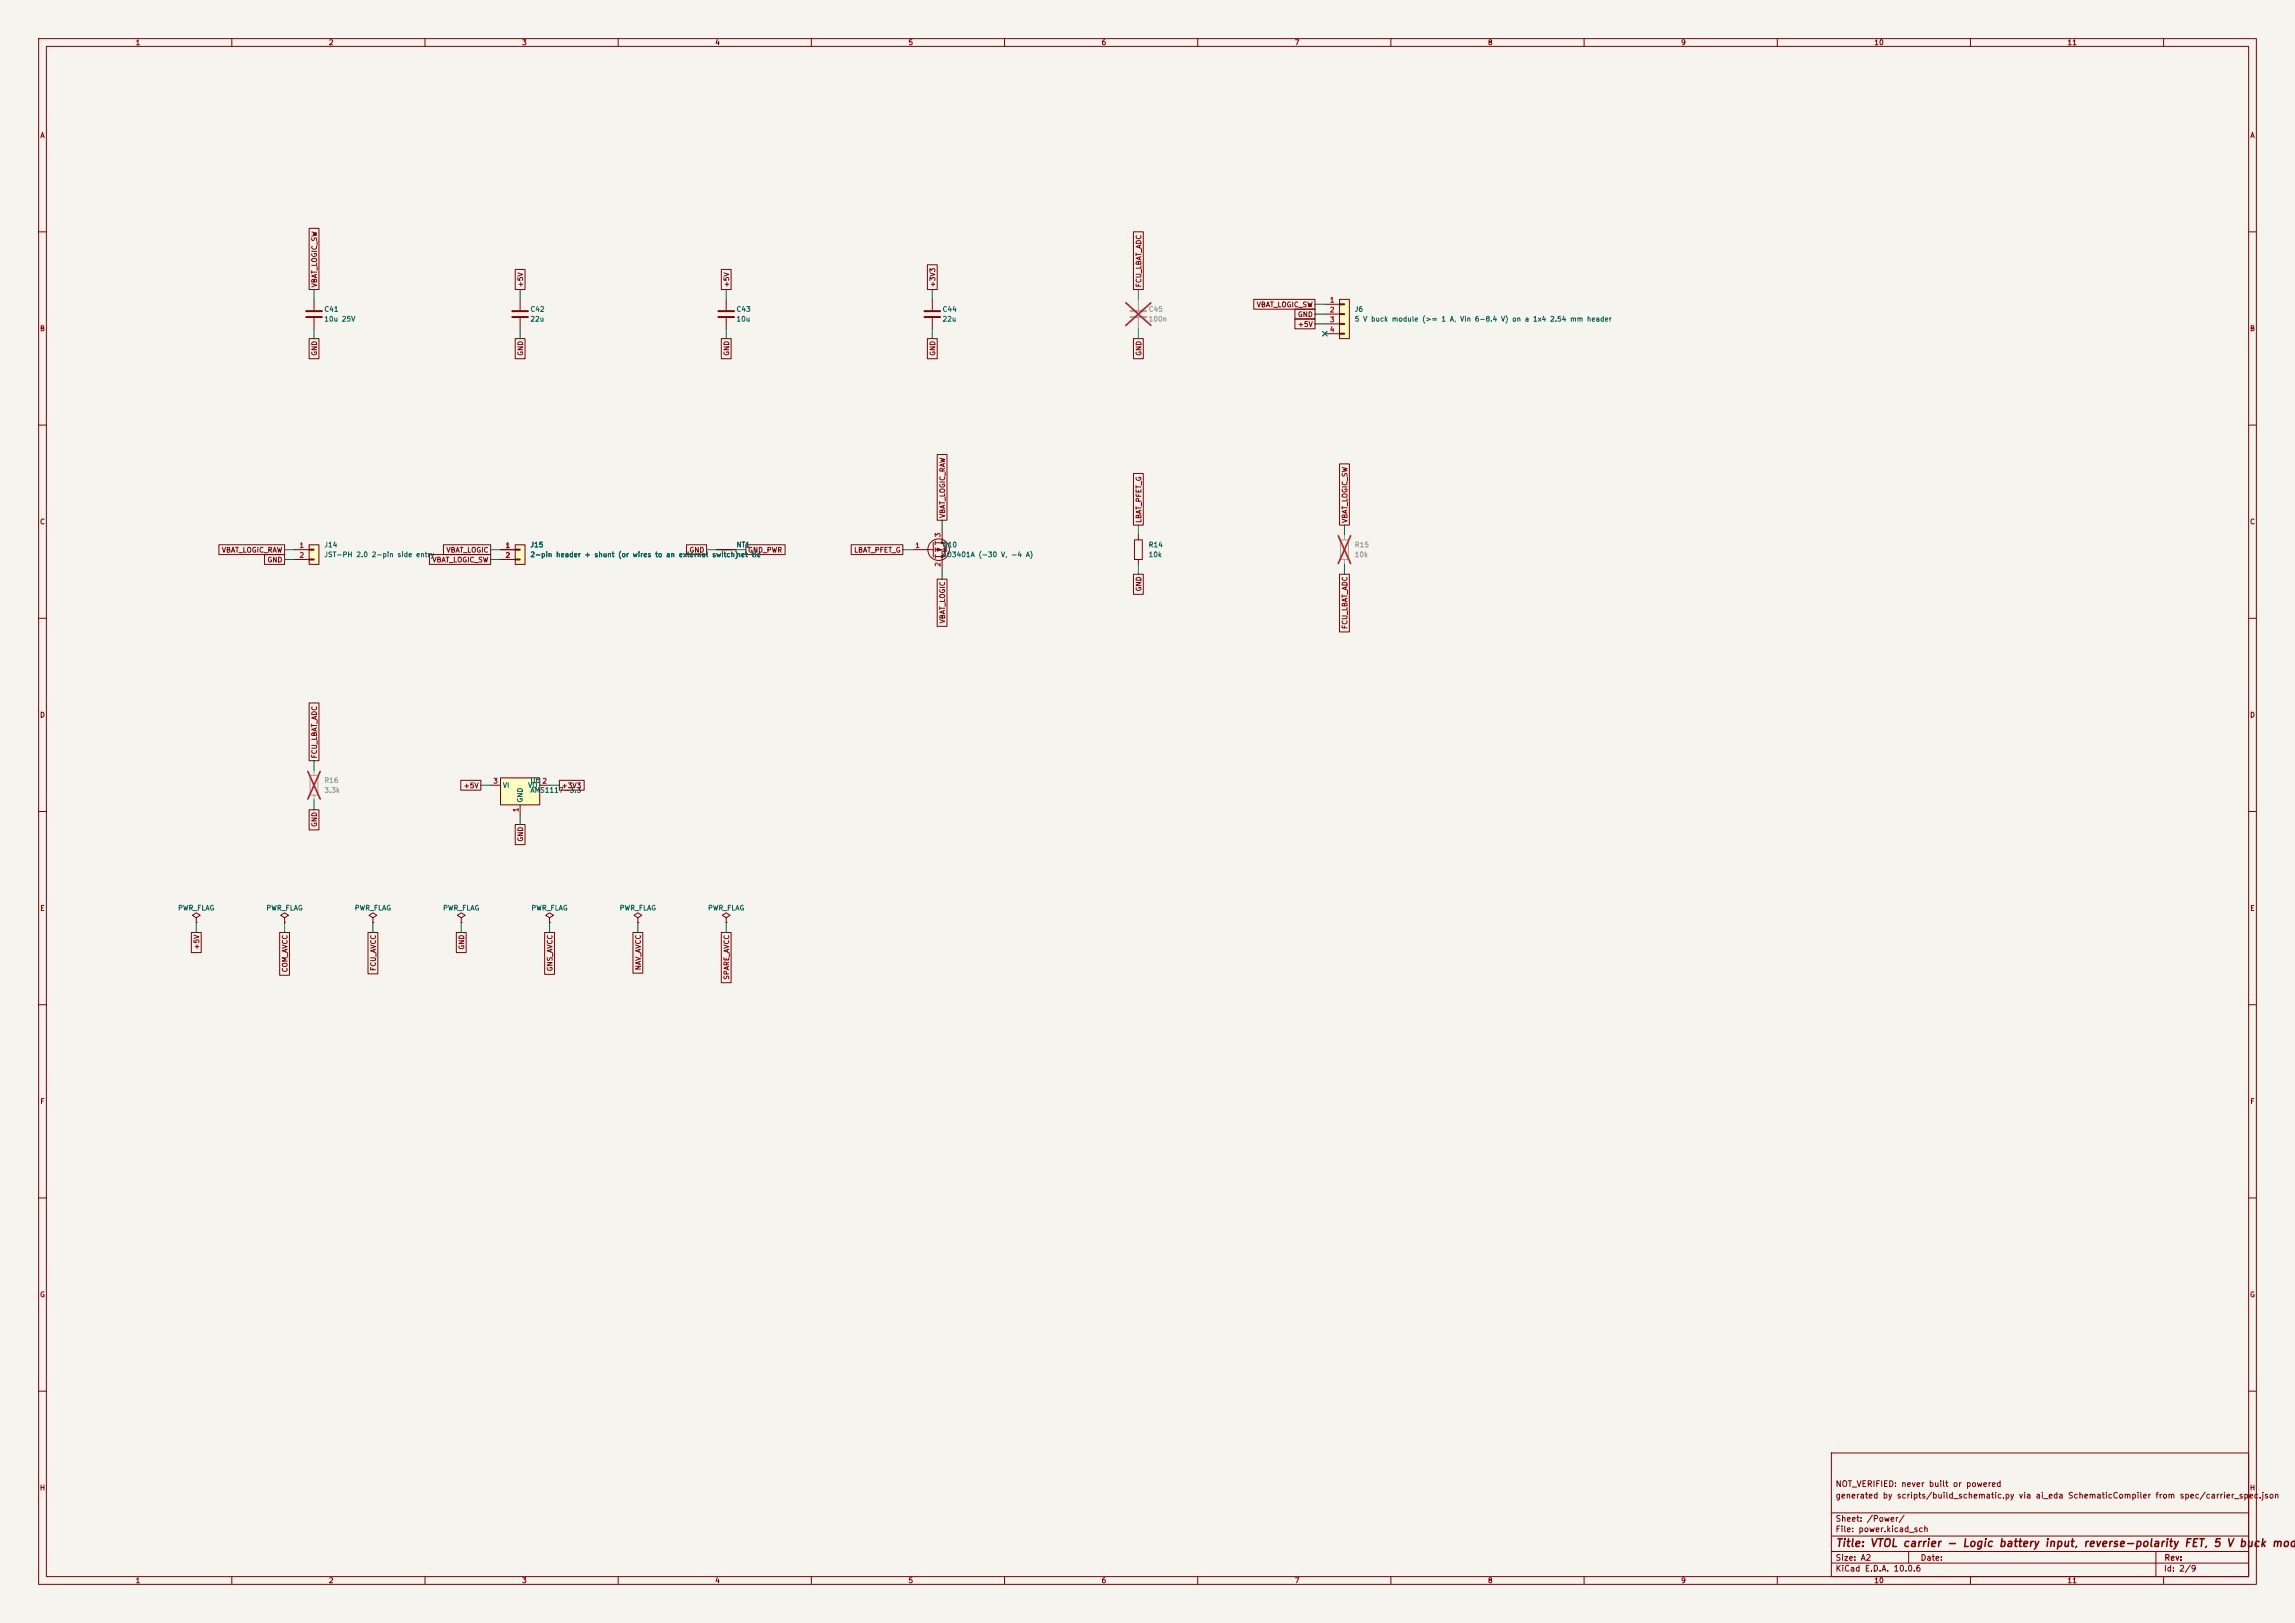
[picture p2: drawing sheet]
<svg xmlns="http://www.w3.org/2000/svg" width="594mm" height="420mm" viewBox="0 0 594 420" stroke-linecap="round" stroke-linejoin="round" font-family="sans-serif">
<defs><g id="words">
<text font-size="2" fill="#840000" x="475" y="400.8">Title: VTOL carrier - Logic battery input, reverse-polarity FET, 5 V buck modu</text>
<g font-size="1.5" fill="#840000">
<text x="475" y="388.1">generated by scripts/build_schematic.py via ai_eda SchematicCompiler from spec/carrier_spec.json</text>
<text x="475" y="385.1">NOT_VERIFIED: never built or powered</text>
<text x="475" y="394.1">Sheet: /Power/</text>
<text x="475" y="396.8">File: power.kicad_sch</text>
<text x="475" y="407">KiCad E.D.A. 10.0.6</text>
<text x="475" y="404.2">Size: A2</text>
<text x="497" y="404.2">Date:</text>
<text x="560" y="407">Id: 2/9</text>
<text x="560.1" y="404.2">Rev:</text>
</g>
<g font-size="1.3" fill="#840000">
<text x="35" y="12">1</text>
<text x="85" y="12">2</text>
<text x="135" y="12">3</text>
<text x="185" y="12">4</text>
<text x="235" y="12">5</text>
<text x="285" y="12">6</text>
<text x="335" y="12">7</text>
<text x="385" y="12">8</text>
<text x="435" y="12">9</text>
<text x="485" y="12">10</text>
<text x="535" y="12">11</text>
<text x="10.3" y="36">A</text>
<text x="582.3" y="36">A</text>
<text x="82.3" y="74.5" transform="rotate(-90 82.3 74.5)">VBAT_LOGIC_SW</text>
<text x="135.7" y="74.5" transform="rotate(-90 135.7 74.5)">+5V</text>
<text x="189" y="74.5" transform="rotate(-90 189 74.5)">+5V</text>
<text x="242.4" y="74.5" transform="rotate(-90 242.4 74.5)">+3V3</text>
<text x="295.7" y="74.5" transform="rotate(-90 295.7 74.5)">FCU_LBAT_ADC</text>
<text x="325.1" y="79.8">VBAT_LOGIC_SW</text>
<text x="335.8" y="82.3">GND</text>
<text x="10.2" y="86">B</text>
<text x="335.8" y="84.9">+5V</text>
<text x="582.2" y="86">B</text>
<text x="82.3" y="92.2" transform="rotate(-90 82.3 92.2)">GND</text>
<text x="135.7" y="92.2" transform="rotate(-90 135.7 92.2)">GND</text>
<text x="189" y="92.2" transform="rotate(-90 189 92.2)">GND</text>
<text x="242.4" y="92.2" transform="rotate(-90 242.4 92.2)">GND</text>
<text x="295.7" y="92.2" transform="rotate(-90 295.7 92.2)">GND</text>
<text x="10.2" y="136">C</text>
<text x="244.9" y="134.2" transform="rotate(-90 244.9 134.2)">VBAT_LOGIC_RAW</text>
<text x="295.7" y="135.4" transform="rotate(-90 295.7 135.4)">LBAT_PFET_G</text>
<text x="349" y="135.4" transform="rotate(-90 349 135.4)">VBAT_LOGIC_SW</text>
<text x="582.2" y="136">C</text>
<text x="57.3" y="143.3">VBAT_LOGIC_RAW</text>
<text x="115.4" y="143.3">VBAT_LOGIC</text>
<text x="178.3" y="143.3">GND</text>
<text x="193.5" y="143.3">GND_PWR</text>
<text x="220.9" y="143.3">LBAT_PFET_G</text>
<text x="69.1" y="145.8">GND</text>
<text x="111.8" y="145.8">VBAT_LOGIC_SW</text>
<text x="295.7" y="153.2" transform="rotate(-90 295.7 153.2)">GND</text>
<text x="244.9" y="161.4" transform="rotate(-90 244.9 161.4)">VBAT_LOGIC</text>
<text x="349" y="162.9" transform="rotate(-90 349 162.9)">FCU_LBAT_ADC</text>
<text x="10.2" y="186">D</text>
<text x="582.2" y="186">D</text>
<text x="82.3" y="196.4" transform="rotate(-90 82.3 196.4)">FCU_LBAT_ADC</text>
<text x="119.9" y="204.3">+5V</text>
<text x="145.2" y="204.3">+3V3</text>
<text x="82.3" y="214.1" transform="rotate(-90 82.3 214.1)">GND</text>
<text x="135.7" y="217.9" transform="rotate(-90 135.7 217.9)">GND</text>
<text x="10.3" y="236">E</text>
<text x="582.3" y="236">E</text>
<text x="51.9" y="245.9" transform="rotate(-90 51.9 245.9)">+5V</text>
<text x="120.4" y="245.9" transform="rotate(-90 120.4 245.9)">GND</text>
<text x="74.7" y="251.7" transform="rotate(-90 74.7 251.7)">COM_AVCC</text>
<text x="97.6" y="251.4" transform="rotate(-90 97.6 251.4)">FCU_AVCC</text>
<text x="143.3" y="251.5" transform="rotate(-90 143.3 251.5)">GNS_AVCC</text>
<text x="166.2" y="251.2" transform="rotate(-90 166.2 251.2)">NAV_AVCC</text>
<text x="189" y="253.7" transform="rotate(-90 189 253.7)">SPARE_AVCC</text>
<text x="10.3" y="286">F</text>
<text x="582.3" y="286">F</text>
<text x="10.2" y="336">G</text>
<text x="582.2" y="336">G</text>
<text x="10.2" y="386">H</text>
<text x="582.2" y="386">H</text>
<text x="35" y="410">1</text>
<text x="85" y="410">2</text>
<text x="135" y="410">3</text>
<text x="185" y="410">4</text>
<text x="235" y="410">5</text>
<text x="285" y="410">6</text>
<text x="335" y="410">7</text>
<text x="385" y="410">8</text>
<text x="435" y="410">9</text>
<text x="485" y="410">10</text>
<text x="535" y="410">11</text>
</g>
<g font-size="1.3" fill="#006464">
<text x="83.8" y="81">C41</text>
<text x="83.8" y="83.5">10u 25V</text>
<text x="137.1" y="81">C42</text>
<text x="137.1" y="83.5">22u</text>
<text x="190.5" y="81">C43</text>
<text x="190.5" y="83.5">10u</text>
<text x="243.8" y="81">C44</text>
<text x="243.8" y="83.5">22u</text>
<text x="350.5" y="81">J6</text>
<text x="350.5" y="83.5">5 V buck module (&gt;= 1 A, Vin 6-8.4 V) on a 1x4 2.54 mm header</text>
<text x="83.8" y="141.9">J14</text>
<text x="137.1" y="141.9">J15</text>
<text x="190.5" y="141.9">NT1</text>
<text x="243.8" y="141.9">Q10</text>
<text x="297.2" y="141.9">R14</text>
<text x="83.8" y="144.5">JST-PH 2.0 2-pin side entry</text>
<text x="137.1" y="144.5">2-pin header + shunt (or wires to an external switch)</text>
<text x="190.5" y="144.5">net tie</text>
<text x="243.8" y="144.5">AO3401A (-30 V, -4 A)</text>
<text x="297.2" y="144.5">10k</text>
<text x="137.1" y="202.9">U6</text>
<text x="130" y="204.2">VI</text>
<text x="135.6" y="207.8" transform="rotate(-90 135.6 207.8)">GND</text>
<text x="136.5" y="204.2">VO</text>
<text x="137.1" y="205.4">AMS1117-3.3</text>
<text x="46" y="235.9">PWR_FLAG</text>
<text x="68.8" y="235.9">PWR_FLAG</text>
<text x="91.7" y="235.9">PWR_FLAG</text>
<text x="114.5" y="235.9">PWR_FLAG</text>
<text x="137.4" y="235.9">PWR_FLAG</text>
<text x="160.3" y="235.9">PWR_FLAG</text>
<text x="183.1" y="235.9">PWR_FLAG</text>
</g>
<g font-size="1.3" fill="#939391">
<text x="297.2" y="81">C45</text>
<text x="297.2" y="83.5">100n</text>
<text x="350.5" y="141.9">R15</text>
<text x="350.5" y="144.5">10k</text>
<text x="83.8" y="202.9">R16</text>
<text x="83.8" y="205.4">3.3k</text>
</g>
<g font-size="1.3" fill="#a90000">
<text x="344.1" y="78.6">1</text>
<text x="344.1" y="81.1">2</text>
<text x="344.1" y="83.7">3</text>
<text x="344.1" y="86.2">4</text>
<text x="77.4" y="142.1">1</text>
<text x="130.7" y="142.1">1</text>
<text x="236.8" y="142.1">1</text>
<text x="243.7" y="139.2" transform="rotate(-90 243.7 139.2)">3</text>
<text x="77.4" y="144.6">2</text>
<text x="130.7" y="144.6">2</text>
<text x="243.7" y="146.8" transform="rotate(-90 243.7 146.8)">2</text>
<text x="127.5" y="203.1">3</text>
<text x="140.2" y="203.1">2</text>
<text x="134.5" y="210.3" transform="rotate(-90 134.5 210.3)">1</text>
</g>
</g></defs>
<path d="M0 0h594v420h-594z" fill="#f5f4ef" stroke="#f5f4ef" stroke-width=".26"/>
<g fill="none" stroke="#840000" stroke-width=".26">
<path d="M10 10h574v400h-574zM12 12h570v396h-570zM60 10v2M110 10v2M160 10v2M210 10v2M260 10v2M310 10v2M360 10v2M410 10v2M460 10v2M510 10v2"/>
<path d="M560 10v2M10 60h2M188 77.5v2.8M582 60h2M188 82.3v2.8M10 110h2M582 110h2M242.1 140v1M243.8 137.2v3.3M236.2 142.2h5.4M241.6 140.3v3.8M242.1 140.5h2.5v3.5h-2.5"/>
<path d="M242.1 142.2h1.7v5.1M242.1 141.7v1M242.1 143.5v1M244.2 142h.8l-.4 .6zM245.1 142.5l-1 .2M10 160h2M582 160h2M10 210h2M582 210h2M10 260h2M582 260h2M10 310h2"/>
<path d="M582 310h2M10 360h2M474 376h108v32h-108zM582 360h2M474 397.5h108M474 391.5h108M60 408v2M110 408v2M160 408v2M210 408v2M260 408v2M310 408v2"/>
<path d="M360 408v2M410 408v2M460 408v2M474 404.5h108M474 401.5h108M494 401.5v3M510 408v2M558 401.5v6.5M560 408v2"/>
<circle cx="243" cy="142.2" r="2.79"/>
</g>
<path d="M185.9 80.5h4.1M185.9 82h4.1" fill="none" stroke="#840000" stroke-width=".51"/>
<path d="M347 139.7h2v5.1h-2zM348 138.4v1.3M348 144.8v1.3M81.3 199.4v1.3M80.3 200.7h2v5h-2zM81.3 205.7v1.3" fill="none" stroke="#9c9b98" stroke-width=".26"/>
<path d="M346.4 138.7l3.2 7.1M349.6 138.7l-3.2 7.1M79.7 199.6l3.2 7.2M82.9 199.6l-3.2 7.2" fill="none" stroke="#e12e31" stroke-width=".46"/>
<g fill="#840000" stroke="#840000" stroke-width=".26">
<path d="M242.6 141.9l1 .3-1 .4z"/>
<circle cx="243.8" cy="140.5" r=".25"/>
<circle cx="243.8" cy="144" r=".25"/>
</g>
<path d="M80 141h2.5v5.1h-2.5z" fill="#ffffc2"/>
<path d="M81.3 77.5v2.8M81.3 82.3v2.8M76.2 142.2h3.8M76.2 144.8h3.8M80 141h2.5v5.1h-2.5zM80 142.1h1.3v.3h-1.3zM80 144.7h1.3v.2h-1.3z" fill="none" stroke="#840000" stroke-width=".26"/>
<path d="M79.2 80.5h4.1M79.2 82h4.1" fill="none" stroke="#840000" stroke-width=".51"/>
<path d="M346.7 77.5h2.5v10.1h-2.5z" fill="#ffffc2"/>
<g fill="none" stroke="#840000" stroke-width=".26">
<path d="M134.6 77.5v2.8M241.3 77.5v2.8M342.9 78.7h3.8M346.7 77.5h2.5v10.1h-2.5zM346.7 78.6h1.3v.3h-1.3zM134.6 82.3v2.8M241.3 82.3v2.8M342.9 81.3h3.8M342.9 83.8h3.8M342.9 86.4h3.8M346.7 81.2h1.3v.2h-1.3zM346.7 83.7h1.3v.2h-1.3z"/>
<path d="M346.7 86.2h1.3v.3h-1.3zM293.6 139.7h2.1v5.1h-2.1zM294.6 138.4v1.3M185.4 142.2h5.1M294.6 144.8v1.3M188 237.5l1-.6-1-.7-1.1 .7 1.1 .6v1.3M188 238.8h.1"/>
</g>
<path d="M132.6 80.5h4.1M132.6 82h4.1M239.3 80.5h4M239.3 82h4" fill="none" stroke="#840000" stroke-width=".51"/>
<path d="M292.6 80.5h4.1M292.6 82h4.1" fill="none" stroke="#9c9b98" stroke-width=".51"/>
<path d="M294.6 77.5v2.8M294.6 82.3v2.8" fill="none" stroke="#9c9b98" stroke-width=".26"/>
<path d="M291.4 78.4l6.5 5.8M297.9 78.4l-6.5 5.8" fill="none" stroke="#e12e31" stroke-width=".46"/>
<path d="M133.3 141h2.6v5.1h-2.6z" fill="#ffffc2"/>
<path d="M129.5 142.2h3.8M129.5 144.8h3.8M133.3 141h2.6v5.1h-2.6zM133.3 142.1h1.3v.3h-1.3zM133.3 144.7h1.3v.2h-1.3z" fill="none" stroke="#840000" stroke-width=".26"/>
<path d="M129.5 201.3h10.2v7h-10.2z" fill="#ffffc2"/>
<g fill="none" stroke="#840000" stroke-width=".26">
<path d="M80 59.1h2.6v15.8h-2.6zM293.4 60h2.5v14.9h-2.5zM133.3 69.7h2.6v5.2h-2.6zM186.7 69.7h2.5v5.2h-2.5zM240 68.5h2.6v6.4h-2.6zM324.5 77.5h15.9v2.5h-15.9zM80 87.6h2.6v5.2h-2.6zM133.3 87.6h2.6v5.2h-2.6zM186.7 87.6h2.5v5.2h-2.5zM240 87.6h2.6v5.2h-2.6zM293.4 87.6h2.5v5.2h-2.5zM335.2 80h5.2v2.6h-5.2z"/>
<path d="M335.2 82.5h5.2v2.6h-5.2zM242.6 117.6h2.5v17h-2.5zM293.4 122.5h2.5v13.4h-2.5zM346.7 120h2.6v15.9h-2.6zM56.7 141h17v2.5h-17zM68.5 143.5h5.2v2.6h-5.2zM111.2 143.5h15.8v2.6h-15.8zM114.8 141h12.2v2.5h-12.2zM129.5 142.2h3.8M129.5 144.8h3.8M177.7 141h5.2v2.5h-5.2zM185.4 142.2h5.1"/>
<path d="M193 141h10.2v2.5h-10.2zM220.3 141h13.4v2.5h-13.4zM242.6 149.9h2.5v12.2h-2.5zM293.4 148.6h2.5v5.2h-2.5zM346.7 148.6h2.6v14.9h-2.6zM80 181.9h2.6v15h-2.6zM80 209.6h2.6v5.2h-2.6zM119.3 201.9h5.2v2.6h-5.2zM127 203.2h2.5M129.5 201.3h10.2v7h-10.2zM133.3 213.4h2.6v5.2h-2.6zM134.6 208.3v2.5"/>
<path d="M139.7 203.2h2.5M144.8 201.9h6.4v2.6h-6.4zM50.8 237.5l1-.6-1-.7-1 .7 1 .6v1.3M50.8 238.8h.1M73.7 237.5l1-.6-1-.7-1.1 .7 1.1 .6v1.3M73.7 238.8h.1M96.5 237.5l1-.6-1-.7-1 .7 1 .6v1.3M96.5 238.8h.1M119.4 237.5l1-.6-1-.7-1 .7 1 .6v1.3M119.4 238.8h.1M142.2 237.5l1.1-.6-1.1-.7-1 .7 1 .6v1.3M142.2 238.8h.1"/>
<path d="M165.1 237.5l1-.6-1-.7-1 .7 1 .6v1.3M165.1 238.8h.1M49.5 241.3h2.6v5.2h-2.6zM72.4 241.3h2.5v11.1h-2.5zM95.2 241.3h2.6v10.7h-2.6zM118.1 241.3h2.6v5.2h-2.6zM141 241.3h2.5v10.8h-2.5zM163.8 241.3h2.6v10.5h-2.6zM186.7 241.3h2.5v13h-2.5z"/>
</g>
<g fill="none" stroke="#009600" stroke-width=".26">
<path d="M81.3 74.9v2.6M134.6 74.9v2.6M188 74.9v2.6M241.3 74.9v2.6M294.6 74.9v2.6M340.4 78.7h2.5M81.3 85.1v2.5M134.6 85.1v2.5M188 85.1v2.5M241.3 85.1v2.5M294.6 85.1v2.5M340.4 83.8h2.5"/>
<path d="M340.4 81.3h2.5M243.8 134.6v2.6M294.6 135.9v2.5M348 135.9v2.5M73.7 144.8h2.5M73.7 142.2h2.5M127 144.8h2.5M127 142.2h2.5M182.9 142.2h2.5M190.5 142.2h2.5M233.7 142.2h2.5M243.8 147.3v2.6"/>
<path d="M294.6 146.1v2.5M348 146.1v2.5M81.3 196.9v2.5M81.3 207v2.6M124.5 203.2h2.5M134.6 210.8v2.6M142.2 203.2h2.6M50.8 238.8v2.5M73.7 238.8v2.5M96.5 238.8v2.5M119.4 238.8v2.5M142.2 238.8v2.5"/>
<path d="M165.1 238.8v2.5M188 238.8v2.5"/>
</g>
<path d="M342.3 85.8l1.2 1.2M343.5 85.8l-1.2 1.2" fill="none" stroke="#000084" stroke-width=".26"/>
<use href="#words"/>
</svg>
